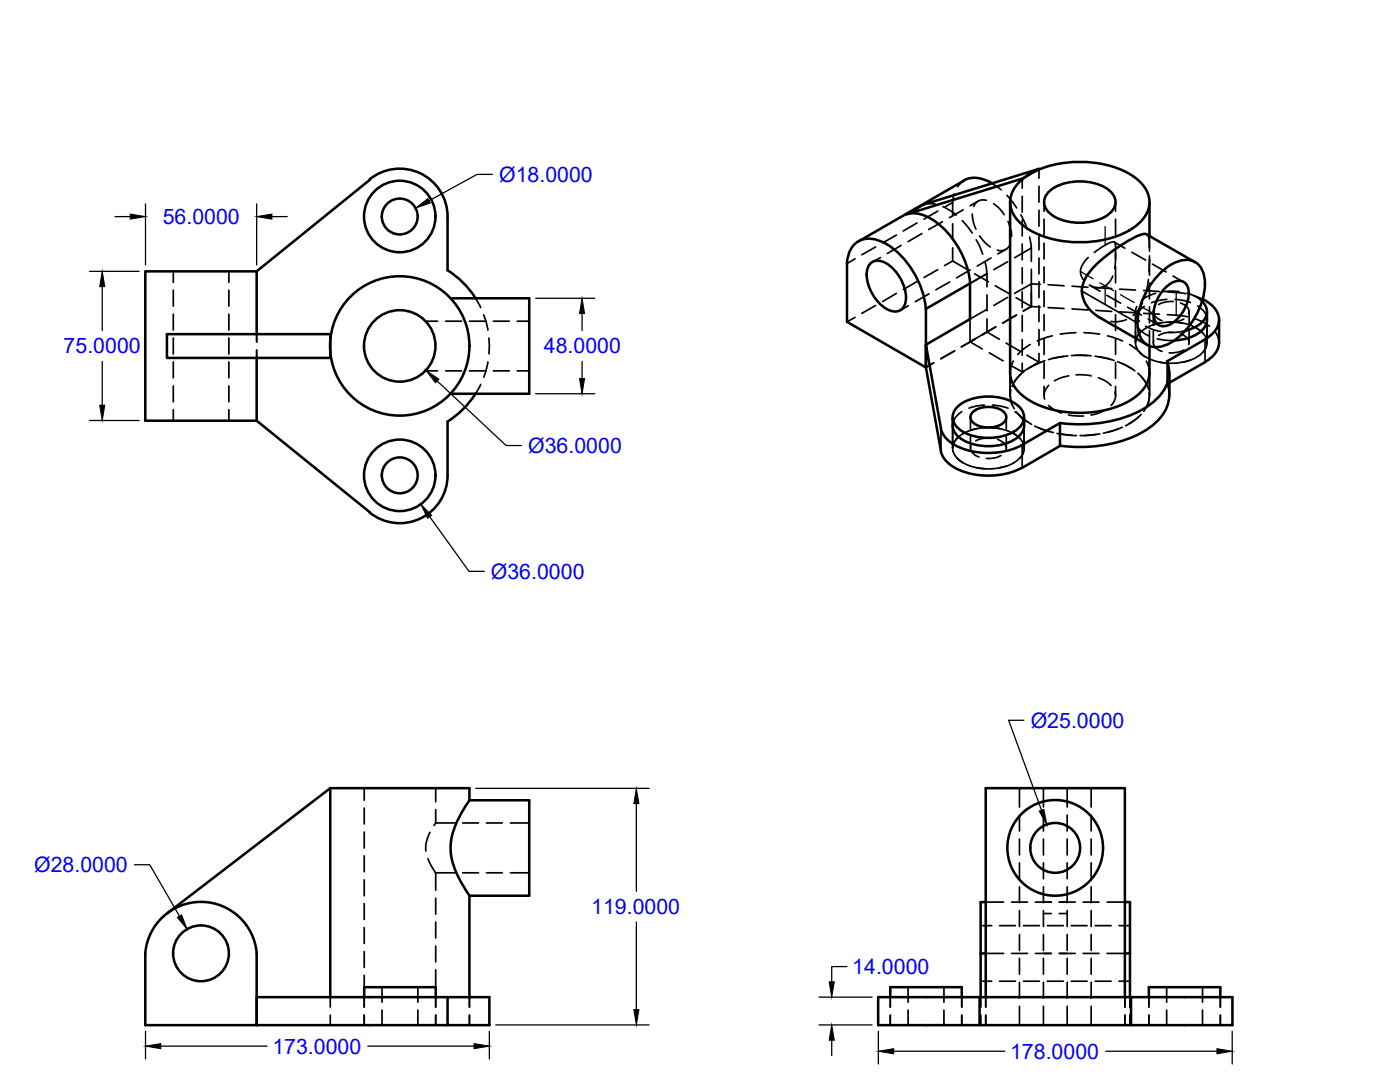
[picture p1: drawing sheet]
<svg xmlns="http://www.w3.org/2000/svg" width="279mm" height="216mm" viewBox="0 0 279 216" stroke-linecap="round" stroke-linejoin="round" font-family="sans-serif">
<defs><g id="words">
<g font-size="4.3" fill="#00f">
<text x="99.6" y="36.3">Ø18.0000</text>
<text x="32.5" y="44.7">56.0000</text>
<text x="12.7" y="70.5">75.0000</text>
<text x="108.5" y="70.5">48.0000</text>
<text x="105.4" y="90.4">Ø36.0000</text>
<text x="98" y="115.5">Ø36.0000</text>
<text x="205.7" y="145.2">Ø25.0000</text>
<text x="6.8" y="174">Ø28.0000</text>
<text x="118" y="182.4">119.0000</text>
<text x="170.1" y="194.4">14.0000</text>
<text x="54.4" y="210.3">173.0000</text>
<text x="201.6" y="211.3">178.0000</text>
</g>
</g></defs>
<!-- layer: MD_Hidden -->
<g fill="none" stroke="#000" stroke-width=".34">
<path d="M190.4 38.7l-.3 1.7M192.4 36l-.6 .5-.7 .8M196.9 40a2.02 2.02 0 0 0-2.6 1.2M198 36.6l1.8 1.3M201 39l1.9 2.5M204 35.9v1.6M204 39.2v3.1M207.3 33.8v1.8M207.3 37.2v3.1M34.6 54.1v2.2M34.6 57.9v3.2M45.7 54.1v2.2"/>
<path d="M45.7 57.9v3.2M94.9 59.5l1 1.9M170.6 51.6l-1.6 1M174.8 49.3l-2.8 1.5M175.7 51.4l-1.6 .9M178.9 58.5l-2.8 1.7M178.9 46.9l-2.8 1.6M179.8 49l-2.7 1.6M183 56.2l-2.7 1.6M183 44.5l-2.7 1.6M184 46.6l-2.8 1.6M185.4 58.6l-2.7 1.6"/>
<path d="M186.7 40.7l-1.6-.1-.8 .2M187.2 53.8l-2.8 1.6M187.2 42.1l-2.8 1.6M188.1 44.2l-2.8 1.6M188.2 41.2l1.4 .8 1.2 .9M189.5 56.3l-2.7 1.5M190.1 40.4v2.7M190.1 44.7v3.1M190.1 49.4v2.7M190.1 52.1l-1.6 .9M190.1 52.1l3.1 1.7M190.1 40.4l-1.6 .9"/>
<path d="M192 44l2 2.5M192.2 41.9l-2.7 1.5M193.6 53.8l-2.7 1.7M194 42.7a7.6 7.6 0 0 0 .8 3M194.5 54.7l2.8 1.5M194.8 47.8l1.3 2.9M195.2 40.1l-1.6 1M195.5 47.1a7.3 7.3 0 0 0 2.2 2.2M196.6 52.2l.4 2.4M197 54.6l-3.4 2M197 54.6v2.6M197 58.8v3.2"/>
<path d="M197.8 51.5l-2.8 1.6M198.3 40.6a6.6 6.6 0 0 1 2.1 2.2M198.6 57l2.8 1.6M200.7 49.8l-1.6 .9M201.1 59.4l-2.8 1.6M201.1 52.2l-2.8 1.6M201.2 44.2l.6 2.2 .1 .8M201.6 48.7a2.07 2.07 0 0 1-2.5 1.2M202.8 59.4l3 1.8M203.8 42.8l1.2 3M204 43.9v3.2M204 48.7v3.2"/>
<path d="M204 53.4v3.2M204 58.2v3.2M205.5 47.3l.3 2.2M205.8 49.5v2.7M205.8 53.7v7.5M205.8 49.5l-3.3 1.9M207.3 42v3.1M207.3 46.7v3.2M207.3 51.5v3.2M207.3 56.2v3.2M207.6 56.7l-1.8-.1-3.3 1.9M208.4 40.3v1.9"/>
<path d="M208.4 43.7v3.2M208.4 48.5v3.2M208.4 53.3v3.1M208.4 58v3.2M209.2 56.8l3.1 .2M214 57.1l3.1 .2M217.2 51.4a3.6 3.6 0 0 0-1.4 3.6l.5 .9M217.4 56.9l2.1 1.2M218.7 57.4l3.2 .2M220.9 58.9l2.7 1.6M222.1 55.1a3.1 3.1 0 0 1-4.6 1.8M222.4 48.3l2.1 1.2"/>
<path d="M222.6 48.8a.54 .54 0 0 0-.3-.5 .54 .54 0 0 0-.6 0l-1.9 1.1-1.4 1M222.6 50.4l-.1 3.2M222.6 40.3v1.9M222.6 43.7v3.2M222.6 48.5v3.2M222.6 53.3v3.1M222.6 58v3.2M223.4 57.7l3.2 .2M225.9 50.3l2.7 1.6M228.2 58l3.2 .2M228.9 46.8l.4 .7 .1 1.9M229.2 55.8l-.6 3.1"/>
<path d="M229.4 51.1l-.1 3.1M229.4 47.1v3M229.4 51.7v3.2M229.4 56.5v3.1M230 52.7l2.7 1.6M230.6 58.5l-.2 .1a5.3 5.3 0 0 0-2.6 1.3M232.2 58.2l1.4-.1 1.8 .1M232.9 59.7l-1.8 .3-1.3 .4M233 58.3l3.7 .3M234.1 55.1l2.1 1.2M234.5 59.7l1.8 .3 1.3 .4M236.9 58.5a6.7 6.7 0 0 1 3 1.7"/>
<path d="M238.2 59l1.8 .7M34.6 62.7v3.2M34.6 67.4v3.3M34.6 72.2v3.2M34.6 77v3.2M45.7 62.7v3.2M45.7 67.4v3.3M45.7 72.2v3.2M45.7 77v3.2M51.2 66.7v1.5M51.2 69.9v1.5M85 64.1h2.3"/>
<path d="M85 74h2.3M88.9 64.1h3.2M88.9 74h3.2M93.7 64.1h3.2M93.7 74h3.2M95.9 76.7l-1 1.9M96.5 62.8l.5 1.3 .4 1.8M97.4 72.2l-.8 3.1M97.6 67.4v3.2M98.5 64.1h3.1M98.5 74h3.1M103.2 64.1h2.4"/>
<path d="M103.2 74h2.4M170.6 63.3l-1.6 .9M174.8 61l-2.8 1.5M181.3 61l-1.6 .9M186.4 72.4l-1.6 .9M190.5 70l-2.8 1.6M193.6 68.2l2.4 1.4M194.6 67.6l-2.7 1.6M197 61.7l-3.4 2v4.5M197 63.6v2.7M197 66.3l-3.4 1.9M197 66.3l2.4 1.4"/>
<path d="M197.4 70.4l2.8 1.6M198.7 65.2l-2.7 1.6M200.8 68.5l2.7 1.6M201.5 72.8l2.5 1.4M201.6 78.6a4.4 4.4 0 0 0 .8 3M201.8 77.8a4 4 0 0 0 .3 3.1M202.2 72.1l-.5 1.4-.1 .9v4.5M202.9 62.9l-2.8 1.6M203.8 74.6a5.6 5.6 0 0 0-1.8 2.5M204 62.9v3.2M204 67.7v3.2M204.4 74.1a7.4 7.4 0 0 0-2 2.3"/>
<path d="M204.9 70.9l2.4 1.4M205.6 68.7l-1.2 .8-1.3 1.2M205.8 61.2l-1.6 .9M205.8 61.2l1.8 .1M207.3 72.3l-3.3 1.9v-1.7M207.3 61v3.2M207.3 65.7v3.2M207.3 70.5v1.8M207.8 72.3l-2.8 1.4M208.4 62.8v3.2M208.4 67.6v3.1M208.4 72.3v3.2"/>
<path d="M208.4 77.1v1.8M208.5 72l-2.8 1.2M209.2 61.4l3.1 .2M209.3 76.9a2.53 2.53 0 0 0-.8 2.7M210 67l-3 1M212.3 71.1l-3 .7M213.1 71l-3.1 .5M213.3 75l-1.1 .2-1.8 .8M213.8 71h3.2M214 61.6l3.1 .2M214.6 70.9l3.2 .1M214.7 66.4l-3.1 .3"/>
<path d="M214.8 74.8h1.7l1.3 .2M216.3 66.4l3.2 .3M218.5 71.1l3.1 .6M218.7 61.9l3.2 .2M219.2 75.4a5.7 5.7 0 0 1 2.5 1.5M219.3 71.2l3 .7M219.3 63.3l.9 .4M221 67l3 1M222.5 78.2a2.42 2.42 0 0 1-.8 2.7M222.6 62.8v3.2M222.6 67.6v3.1M222.6 72.3v3.2"/>
<path d="M222.6 77.1v1.8M223.1 72.2l2.7 1.3M223.4 62.2l3.2 .2M223.8 72.5l1.2 .6 1.5 .9M224.8 63.8h-.1a5.9 5.9 0 0 1-3 .3M225 61.3l2.8 1.6M225.4 68.7l1.2 .8 1.3 1.2M226.6 62.2v6.2M226.7 69.1a3.6 3.6 0 0 0 2 2.2M226.9 61.2a2.61 2.61 0 0 0 .5 2.9M227 65.2a5.1 5.1 0 0 0 2.4 1.9M227.1 74.5a6.8 6.8 0 0 1 1.8 2.4"/>
<path d="M227.5 70.4a6.5 6.5 0 0 0 2.5 1.5M227.5 66.3a2.53 2.53 0 0 0-.8 2.8M227.7 75a7.1 7.1 0 0 1 1.5 2.7M228 60.4a7.4 7.4 0 0 1-1.9 2.5M228.2 62.5l3.2 .2M228.4 61.1a3.5 3.5 0 0 0-1.7 2.5M228.6 65.1a7.7 7.7 0 0 0 3 1M228.7 65.5a3.9 3.9 0 0 0-2 2.1M228.8 72.1l.5 1.4 .1 .9v4.5M229.2 63.7l2.1 1.2M229.4 78.4a4.9 4.9 0 0 1-.7 3M229.4 79.2a4.6 4.6 0 0 1-1.1 2.9"/>
<path d="M229.4 61.3v3.1M229.4 66v3M230.1 71.9l1.6 .4 1.3 .2M230.2 62.2v2.3M230.2 66.1v2.3M230.3 61.8a1.85 1.85 0 0 0 1.6 2.2M230.3 68a1.84 1.84 0 0 0 1.6 2.1M230.9 67.6l1.4 .3h2.1M231.5 72.3l3 .2M231.5 64.5l-2 .5-.8 .4M232.9 72.1v4.5l.5 2.3M233 62.8l4.1 .4"/>
<path d="M233.4 76.4l-.5 .2M234.1 60.2h-.4a5.3 5.3 0 0 0-2.5 .5M234.1 66.3a4.7 4.7 0 0 0-2.9 .6M234.5 64.3a8.8 8.8 0 0 1 5.5 2.1M235.6 60.5a2.39 2.39 0 0 1 1.7 1.6l-.1 .5M235.6 66.6a1.88 1.88 0 0 1 1.6 2.1M236 64.5l-1.3-.2a10.6 10.6 0 0 0-4.7 .6M236.3 63.7l-.3 .1a5.4 5.4 0 0 1-2.7 .5M236.3 69.8a5.4 5.4 0 0 1-3 .6M236.6 66l-2.1 .3h-1.3M237.3 62.2v2.3M237.3 66.1v2.3"/>
<path d="M237.4 71.9l-2.9 .6M238.6 63.6l1.4 .6 1.4 .9M238.8 71.3a7.1 7.1 0 0 1-2.8 1M238.8 65.4a3.7 3.7 0 0 1 2.1 3.3l-.2 .7-.7 1M239 61a3.3 3.3 0 0 1 1.9 2.8v4.6M240.8 69.1a4.5 4.5 0 0 1-2 2.2M242.5 66.2a3.7 3.7 0 0 1 .8 2.2M34.6 81.7v2.2M45.7 81.7v2.2M190.2 90.2a4 4 0 0 0 2 2.2M191 91.4a5.9 5.9 0 0 0 2.5 1.6M191.1 87.4a2.49 2.49 0 0 0-.9 2.7"/>
<path d="M191.9 82.1a3.7 3.7 0 0 0-1.8 2.8v4.6M193.6 93l3 .6M193.7 83.3v2.3M193.7 87.2v2.3M193.8 89a1.85 1.85 0 0 0 1.6 2.2M195 93.3l3 .3M195 85.5a6.3 6.3 0 0 0-4.7 2.9l-.1 .3M196.5 80.8l-1.9 .3-1.2 .3M197.7 87.4h-.5a5.3 5.3 0 0 0-2.5 .6M198 85.3a8.2 8.2 0 0 1 5.5 2.2M198.1 80.8l1.8 .3 1.3 .3M199.1 87.7a2.63 2.63 0 0 1 1.7 1.6l-.1 .5"/>
<path d="M199.5 85.5l-2.4-.2-1.6 .1-2 .5M199.8 90.9a5.4 5.4 0 0 1-2.9 .6M200.8 83.3v2.3M200.8 87.2v2.3M201 93l-1.4 .3-1.6 .2M202.3 92.4a7.1 7.1 0 0 1-2.8 .9M202.3 86.5a3.8 3.8 0 0 1 2 2.2M202.6 82.2a3.3 3.3 0 0 1 1.8 2.7v4.6M202.8 82.2l.8 .8 1.5 1.2M203.4 82.8l.6 .6 1.9 1.3M204.3 90.2a4.3 4.3 0 0 1-2 2.2M204.3 88.7a2.57 2.57 0 0 1-.8 2.7"/>
<path d="M206.5 85l2.9 1.1M207.3 85.3l2.9 1M209.3 80.9a6.5 6.5 0 0 0 2.5 1.5M210.9 86.5l3.1 .4M211.8 86.6l3 .3M213.2 82.8l3 .2M218.7 86.7l-3.1 .2M219.5 86.6l-3.1 .3M220.5 81.8a7.1 7.1 0 0 1-2.8 1M223.2 85.6l-3 .8M224 85.3l-3 1M227.2 83.2l-2.6 1.8"/>
<path d="M227.8 82.7l-2.5 1.9M72.7 157.3v2.4M87 157.3v2.7M203.5 157.3v3.7M208.2 157.3v3.7M213 157.3v3.7M217.8 157.3v3.7M72.7 161.2v3.2M72.7 166v3.2M72.7 170.8v3.1M72.7 175.6v3.1M85.4 171.3l.8 1.7 .8 1.2"/>
<path d="M85.8 166.1a6.8 6.8 0 0 0-.8 3.7M87 164.2l-.4 .5M87 164.2h3.7M87 174.2h3.7M87 161.5v2.7M87 174.2v3.4M87 179.2v3.2M92.3 164.2h3.2M92.3 174.2h3.2M97.1 164.2h3.1M97.1 174.2h3.1M101.9 164.2h3.7"/>
<path d="M101.9 174.2h3.7M203.5 162.6v3.2M203.5 167.4v3.2M203.5 172.2v3.1M203.5 177v3.1M208.2 162.6v3.2M208.2 167.4v3.2M208.2 172.2v3.1M208.2 177v3.1M213 162.6v3.2M213 167.4v3.2M213 172.2v3.1"/>
<path d="M213 177v3.1M217.8 162.6v3.2M217.8 167.4v3.2M217.8 172.2v3.1M217.8 177v3.1M65.9 199v2M72.7 180.3v3.2M72.7 185.1v3.2M72.7 189.9v3.1M72.7 194.6v2.4M72.7 199v2M76.2 197v3"/>
<path d="M83.4 197v3M87 184v3.2M87 188.8v3.1M87 193.5v3.5M87 199v2M93.7 199v2M177.7 199v2M181.2 197v3M188.4 197v3M191.9 199v2M195.7 199v2M195.7 184.7h2.2"/>
<path d="M195.7 195.8h2.2M196.7 199v2M196.7 190.2h3.6M196.7 180h3.6M199.5 184.7h3.1M199.5 195.8h3.1M201.9 190.2h3.2M201.9 180h3.2M203.5 181.7v3.2M203.5 186.5v3.2M203.5 191.2v3.2M203.5 196v3.2"/>
<path d="M204.3 184.7h3.1M204.3 195.8h3.1M206.6 190.2h3.2M206.6 180h3.2M208.2 181.7v3.2M208.2 186.5v3.2M208.2 191.2v3.2M208.2 196v3.2M208.2 182.3h1.6M209 184.7h3.2M209 195.8h3.2M211.4 190.2h3.2"/>
<path d="M211.4 180h3.2M211.4 182.3h1.6M213 181.7v3.2M213 186.5v3.2M213 191.2v3.2M213 196v3.2M213.8 184.7h3.2M213.8 195.8h3.2M216.2 190.2h3.1M216.2 180h3.1M217.8 181.7v3.2M217.8 186.5v3.2"/>
<path d="M217.8 191.2v3.2M217.8 196v3.2M218.6 184.7h3.1M218.6 195.8h3.1M220.9 190.2h3.6M220.9 180h3.6M223.3 184.7h2.2M223.3 195.8h2.2M224.5 199v2M225.5 199v2M229.3 199v2M232.8 197v3"/>
<path d="M240 197v3M243.5 199v2M65.9 202.6v2M72.7 202.6v2M76.2 201.5v3.1M83.4 201.5v3.1M87 202.6v2M93.7 202.6v2M177.7 202.6v2M181.2 201.5v3.1M188.4 201.5v3.1M191.9 202.6v2"/>
<path d="M195.7 202.6v2M196.7 202.6v2M203.5 200.8v3.8M208.2 200.8v3.8M213 200.8v3.8M217.8 200.8v3.8M224.5 202.6v2M225.5 202.6v2M229.3 202.6v2M232.8 201.5v3.1M240 201.5v3.1M243.5 202.6v2"/>
</g>
<!-- layer: MD_Visible -->
<g fill="none" stroke="#000" stroke-width=".51">
<path d="M73.8 35.8a9.5 9.5 0 0 1 10.1-1.2 9.5 9.5 0 0 1 5.4 8.6v10.7a17.9 17.9 0 0 1 5.6 5.6M73.8 35.9l-22.6 18.2M192.4 36a5.6 5.6 0 0 1 5.5 .5M192.4 36l-21.1 12.2M203.5 36.2a17.5 17.5 0 0 1 12-3.9 19 19 0 0 1 11 3.1 5.8 5.8 0 0 1 2.7 6.3 8.7 8.7 0 0 1-5.1 4.9 22 22 0 0 1-18.4-.6 6.8 6.8 0 0 1-4.1-6.2 5.9 5.9 0 0 1 1.9-3.6zM204 35.6v.3M207.3 33.7v.1M209.1 38.5a9.5 9.5 0 0 1 8.6-2.1 6.6 6.6 0 0 1 4.6 2.7 2.79 2.79 0 0 1-1 3.6 10.6 10.6 0 0 1-11.6 0 2.79 2.79 0 0 1-.6-4.2zM51.2 54.1h-22.2v29.8h22.2M51.2 54.1v12.6M89.9 59.5h15.7v19.1h-15.7M169 52.5a4.7 4.7 0 0 1 3.8-4.8 8.7 8.7 0 0 1 6.8 3.1 18 18 0 0 1 5.2 10.8"/>
<path d="M169 52.6v11.6l15.8 9.1M173.6 52.7a2.39 2.39 0 0 1 3.3-.2 8.4 8.4 0 0 1 3.8 7.7 2.14 2.14 0 0 1-3 1.8 8.2 8.2 0 0 1-4.7-8.1zM180.9 42.8l3.4-2 23-7.1-3.3 1.9zM180.9 42.7a7.3 7.3 0 0 1 6.4 2 17.9 17.9 0 0 1 6.3 11.8M201.6 40.3v34.1M229.4 40.3v6.8M231.1 54.9a8.7 8.7 0 0 1 5.5-3.1 3.7 3.7 0 0 1 3.8 3.7 14.4 14.4 0 0 1-7.7 13.3 3.8 3.8 0 0 1-5.6-3.2 14.4 14.4 0 0 1 4-10.7zM232.5 57.5a3.3 3.3 0 0 1 3.7-1.2 3.3 3.3 0 0 1 .8 3.8 7.4 7.4 0 0 1-4 4.8 1.92 1.92 0 0 1-2.7-1.5 7.4 7.4 0 0 1 2.2-5.9zM238.5 52.3l-9.6-5.5a3.3 3.3 0 0 0-2.8 .7 29.4 29.4 0 0 0-9 7.2 5.3 5.3 0 0 0 .9 7.6l1.3 1 9.7 5.5M240.1 59.7a4.8 4.8 0 0 1 3.2 4.6 5.1 5.1 0 0 1-2.8 3.4M33.3 66.7h32.6v4.7h-32.6zM51.2 71.4v12.5"/>
<path d="M94.9 78.5a17.9 17.9 0 0 1-5.6 5.6M184.8 73.3v-4.5l3 16.7M184.8 73.3l3 16.7M184.8 68.8l8.8-5.1v-7.1l-8.8 5v11.7M201.6 74.4a6.8 6.8 0 0 0 4.1 5.6 21.8 21.8 0 0 0 19.6 0 7.1 7.1 0 0 0 4.1-5.6M229.4 69v5.4M233.3 78.9a8 8 0 0 1-3.6 6.2 25.5 25.5 0 0 1-16.8 4l-1.3-.2M233.4 74.4v4.5M239.9 60.1a2.83 2.83 0 0 1-.6 4.7l-1.2 .7-1.5 .5M240.5 67.7l-7.6 4.4a6.7 6.7 0 0 1-1.8 7.3 20.5 20.5 0 0 1-12.7 5.1l-4.1 .1-2.7-.2M240.9 63.8a3.9 3.9 0 0 1-2.6 3.2 10.4 10.4 0 0 1-3.9 .9M240.9 62.2v1.6"/>
<path d="M243.3 63.8v4.5a4.6 4.6 0 0 1-2.8 3.9l-7.1 4.2M51.2 83.9l22.6 18.3M89.3 84.2v10.6a9.5 9.5 0 0 1-5.4 8.7 9.5 9.5 0 0 1-10.1-1.2M187.8 85.5a5.8 5.8 0 0 0 4.1 3.9 15.2 15.2 0 0 0 12.1-.6l7.5-4.4v4.6l-7.5 4.3M187.8 90a5.8 5.8 0 0 0 4.1 4 15.2 15.2 0 0 0 12.1-.7M190.1 83.3a4.1 4.1 0 0 0 2.9 4.9 10.9 10.9 0 0 0 10-.9 3.8 3.8 0 0 0 1.4-4M190.9 81.4a9.5 9.5 0 0 1 8.5-2.1 6.6 6.6 0 0 1 4.7 2.7 2.79 2.79 0 0 1-1.1 3.7 10.6 10.6 0 0 1-11.5 0 2.79 2.79 0 0 1-.6-4.3zM194.2 82.2a5.2 5.2 0 0 1 6.1 0 1.47 1.47 0 0 1-.5 2.5 5.4 5.4 0 0 1-5.6-.4 1.36 1.36 0 0 1 0-2.1zM65.9 157.3h27.8v2.4M65.9 157.3v41.7M65.9 157.3l-32.6 25M93.7 159.7l-.5 .7a17.2 17.2 0 0 0-3.3 8.8 17.6 17.6 0 0 0 3.5 9.1l.3 .4"/>
<path d="M93.7 159.7h11.9v19h-11.9M93.7 178.7v20.3M29 190.2v14.4h22.2v-14.4M51.2 190.2a11.2 11.2 0 0 0-11.1-10.2 11.2 11.2 0 0 0-11.1 10.2M72.7 199v-2h14.3v2M89.3 199h-38.1v5.6h38.1v-5.6h8.4v5.6h-8.4M177.7 199v-2h14.2v2M195.5 199h30.2v5.6h-30.2zM195.5 199h-20.2v5.6h20.2M195.7 190.2v8.8M195.7 190.2h1M196.7 199v-41.7h27.8v41.7"/>
<path d="M196.7 180h-1v10.2M224.5 180h1v10.2M224.5 190.2h1M225.5 190.2v8.8M225.7 199h20.3v5.6h-20.3M229.3 199v-2h14.2v2"/>
<circle cx="79.8" cy="43.2" r="7.1"/>
<circle cx="79.8" cy="43.2" r="3.6"/>
<circle cx="79.8" cy="69" r="13.9"/>
<circle cx="79.8" cy="69" r="7.1"/>
<circle cx="79.8" cy="94.8" r="7.1"/>
<circle cx="79.8" cy="94.8" r="3.6"/>
<circle cx="210.6" cy="169.2" r="9.5"/>
<circle cx="210.6" cy="169.2" r="5"/>
<circle cx="40.1" cy="190.2" r="5.6"/>
</g>
<!-- layer: MD_Hidden Narrow -->
<path d="M215.6 54.2l2.5 1.4M219.5 56.4l2.8 1.6M220.6 45.2v3.7M220.6 57v3.7M223.6 58.8l2.8 1.6M234.7 58.4v4.5M227.8 61.2l2.5 1.4" fill="none" stroke="#000" stroke-width=".25"/>
<!-- layer: MD_Visible Narrow -->
<path d="M215.9 58.1l11.1 6.4M240.5 67.7v4.6M187.8 85.5v4.5M204 88.8v4.5" fill="none" stroke="#000" stroke-width=".34"/>
<!-- layer: 0 -->
<g fill="none" stroke="#000" stroke-width=".25">
<path d="M98.3 34.8h-3.1l-9.6 5.2M17.9 54.1h9.9M20.4 57.2v8.8M22.9 43.2h3.1M29 40.7v12.2M51.2 40.7v12.2M54.3 43.2h3M106.9 59.5h11.8M20.4 72.1v8.8M87.2 76l13.8 12.9h3.1M106.9 78.6h11.8M116.2 62.6v3.4"/>
<path d="M116.2 72.1v3.4M17.9 83.9h9.9M85.8 103.1l7.8 10.9h3M95 157.3h34.5M204.3 143.7h-3l6.6 18M26.8 172.6h3.1l5.9 10.2M127 160.4v17.4M127 184v17.5M163.4 199h10.6M169 192.9h-3v3M29 205.8v5.5M32.1 208.7h21.2"/>
<path d="M73.4 208.7h21.2M97.7 205.8v5.5M98.9 204.5h30.6M163.4 204.5h10.6M166 207.6v3M175.3 205.8v6.5M178.4 209.8h22.1M220.7 209.8h22.2M245.9 205.8v6.5"/>
</g>
<g fill="#000" stroke="#000" stroke-width=".2">
<path d="M82.9 41.5l2.5-1.9 .5 .9zM20.4 54.1l.5 3.1h-1zM26 42.7l3 .5-3 .5zM51.2 43.2l3.1-.5v1zM85 73.9l2.6 1.7-.7 .8zM116.2 59.5l.5 3.1h-1zM115.7 75.5h1l-.5 3.1zM19.9 80.9h1l-.5 3zM84 100.6l2.1 2.2-.8 .6zM127 157.3l.5 3.1h-1zM207.4 161.8l.9-.3 .6 3zM35.4 183l.8-.5 1.1 2.9z"/>
<path d="M165.5 195.9h1l-.5 3.1zM29 208.7l3.1-.5v1.1zM94.6 208.2l3.1 .5-3.1 .6zM126.5 201.5h1l-.5 3zM166 204.5l.5 3.1h-1zM175.3 209.8l3.1-.5v1zM242.9 209.3l3 .5-3 .5z"/>
</g>
<use href="#words"/>
</svg>
